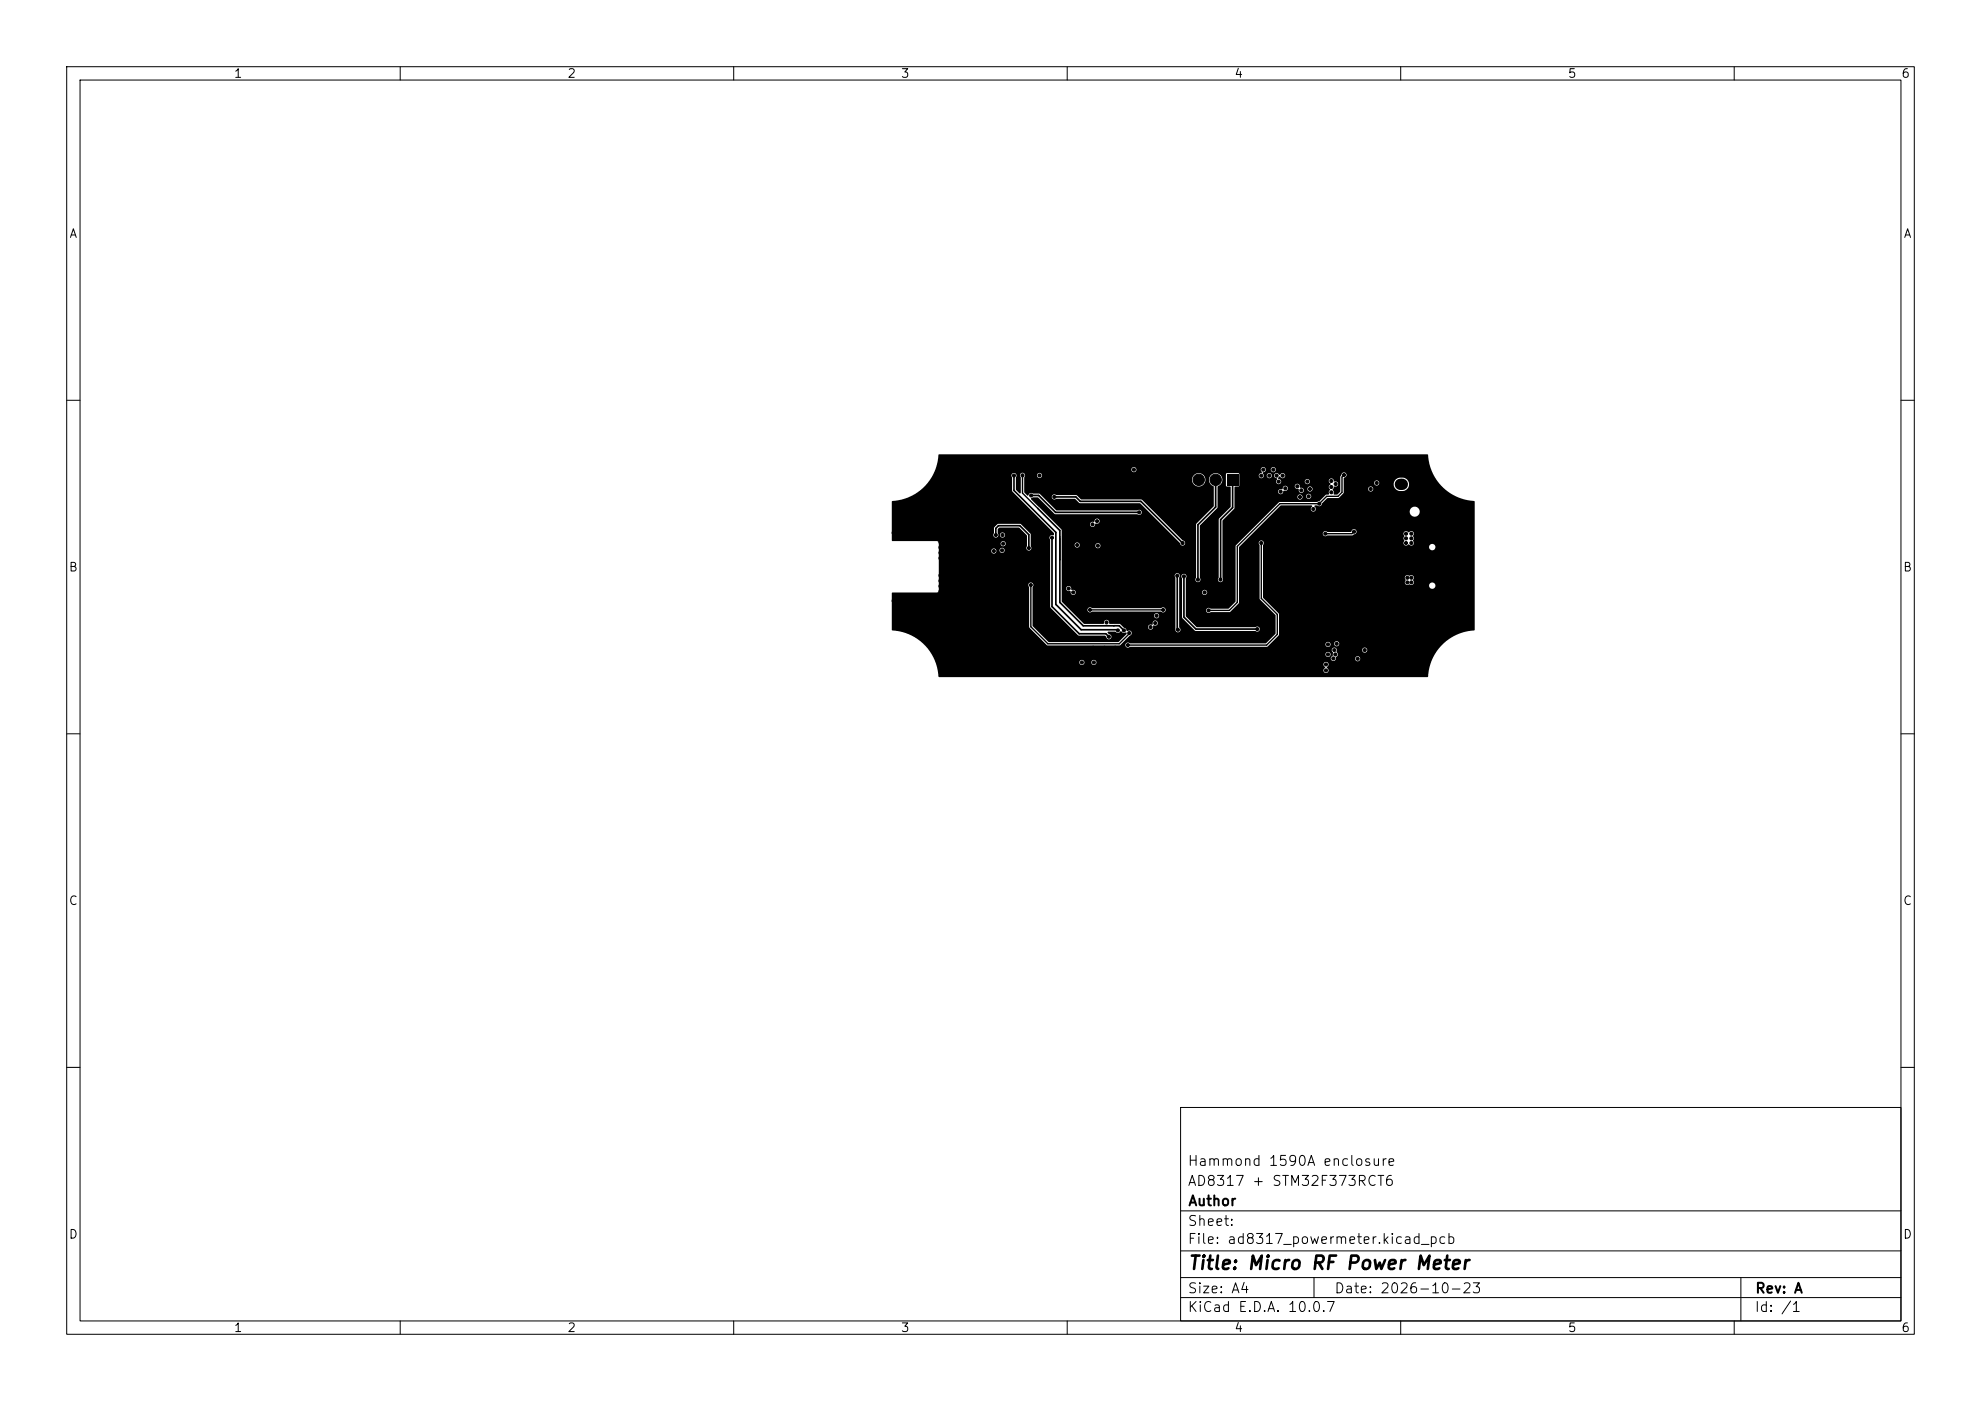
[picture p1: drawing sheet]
<svg xmlns="http://www.w3.org/2000/svg" width="297mm" height="210mm" viewBox="0 0 297 210" stroke-linecap="round" stroke-linejoin="round" font-family="sans-serif">
<defs><g id="words">
<text font-size="2" x="178" y="190.8">Title: Micro RF Power Meter</text>
<g font-size="1.5">
<text x="178" y="178.1">AD8317 + STM32F373RCT6</text>
<text x="178" y="175.1">Hammond 1590A enclosure</text>
<text x="178" y="184.1">Sheet:</text>
<text x="178" y="181.1">Author</text>
<text x="178" y="186.8">File: ad8317_powermeter.kicad_pcb</text>
<text x="178" y="197">KiCad E.D.A. 10.0.7</text>
<text x="178" y="194.2">Size: A4</text>
<text x="200" y="194.2">Date: 2026-10-23</text>
<text x="263" y="197">Id: /1</text>
<text x="263" y="194.2">Rev: A</text>
</g>
<g font-size="1.3">
<text x="35" y="12">1</text>
<text x="85" y="12">2</text>
<text x="135" y="12">3</text>
<text x="185" y="12">4</text>
<text x="235" y="12">5</text>
<text x="285" y="12">6</text>
<text x="10.3" y="36">A</text>
<text x="285.3" y="36">A</text>
<text x="10.2" y="86">B</text>
<text x="285.2" y="86">B</text>
<text x="10.2" y="136">C</text>
<text x="285.2" y="136">C</text>
<text x="10.2" y="186">D</text>
<text x="285.2" y="186">D</text>
<text x="35" y="200">1</text>
<text x="85" y="200">2</text>
<text x="135" y="200">3</text>
<text x="185" y="200">4</text>
<text x="235" y="200">5</text>
<text x="285" y="200">6</text>
</g>
</g></defs>
<g fill="none" stroke="#000" stroke-width=".15">
<path d="M10 10h277v190h-277zM12 12h273v186h-273zM60 10v2M110 10v2M160 10v2M210 10v2M260 10v2M10 60h2M285 60h2M10 110h2M285 110h2M10 160h2"/>
<path d="M177 166h108v32h-108zM285 160h2M60 198v2M110 198v2M160 198v2M177 194.5h108M177 191.5h108M177 187.5h108M177 181.5h108M197 191.5v3M210 198v2M260 198v2"/>
<path d="M261 191.5v6.5"/>
</g>
<path d="M213.7 89.2h1.1M213.7 80.6h1.1M218 89.2h.8M218 80.6h.8" fill="none" stroke="#000" stroke-width="1"/>
<path d="M183.9 71.1h1.8v1.7h-1.8zM200.3 75.1h1.9v1.8h-1.9zM209.2 74.3h1.8v1.6h-1.8zM140.7 68.2l73.4-.1a7.5 7.5 0 0 0 7 7.1l-.1 19.3a7.5 7.5 0 0 0-7 7h-73.2l-.1-.1-.1-.9-.4-1.3h21.6a.38 .38 0 0 0 .4 .5 .38 .38 0 0 0 .4-.5h1v.2a.38 .38 0 0 0 .3 .3 .38 .38 0 0 0 .4-.2h34.1l.1 .3a.22 .22 0 0 1 .2 .2 .22 .22 0 0 1-.2 .3 .39 .39 0 0 0 .1 .5 .39 .39 0 0 0 .6-.2 .39 .39 0 0 0-.3-.5v-.1a.39 .39 0 0 0 .1-.7 .39 .39 0 0 0-.6 .2h-34.1a.38 .38 0 0 0-.2-.6 .38 .38 0 0 0-.5 .3h-1l-.2-.2a.39 .39 0 0 0-.6 .2h-21.6l-.2-.6h59.5v.2a.38 .38 0 0 0 .4 .3 .38 .38 0 0 0 .4-.4h2.9v.1a.38 .38 0 0 0 .6 .3 .38 .38 0 0 0 0-.7 .38 .38 0 0 0-.6 .3h-2.9v-.2a.48 .48 0 0 0 .1-.8v-.3h3.8v.1a.38 .38 0 0 0 .6 .3 .38 .38 0 0 0 0-.7 .38 .38 0 0 0-.6 .3h-3.8v-.1a.38 .38 0 0 0-.6-.2 .38 .38 0 0 0 0 .7 .59 .59 0 0 1-.3 .8h-59.5l-.3-.6h59v.2a.38 .38 0 0 0 .6 .2 .38 .38 0 0 0 0-.6 .38 .38 0 0 0-.6 .2h-59l-.3-.4a7.8 7.8 0 0 0-5.7-3.2l.1-5.6h6.9v-6.3h7.9a.38 .38 0 0 0 .5 .5 .38 .38 0 0 0 .3-.6h.5v.2a.38 .38 0 0 0 .5 .2 .38 .38 0 0 0 0-.6 .38 .38 0 0 0-.5 .2h-.5h-.1a.39 .39 0 0 0-.4-.2 .39 .39 0 0 0-.3 .3h-7.9v-1.1h9.3v.2a.38 .38 0 0 0 .6 .2 .38 .38 0 0 0 0-.6 .38 .38 0 0 0-.6 .2h-9.3v-.2l-.2-.1h-6.7l-.1-.1v-.9h15.2a.38 .38 0 0 0 .4 .5 .38 .38 0 0 0 .4-.5h.2v.2a.38 .38 0 0 0 .6 .2 .38 .38 0 0 0 0-.6 .38 .38 0 0 0-.6 .2h-.2l-.1-.2v-.6l.2-.2h3l1.2 1.2v1.5a.39 .39 0 0 0-.1 .6 .39 .39 0 0 0 .6 .1 .39 .39 0 0 0 .1-.6l-.1-1.9-1.5-1.5h-3.4l-.5 .5-.2 1.1h-15.2l.1-5a7.3 7.3 0 0 0 6-3.9h11.8l.1 .4 .1 2.1 6.2 6.3a.29 .29 0 0 1-.1 .2 .29 .29 0 0 1-.3 0 .39 .39 0 0 0-.2 .6l.1 10.3 4.1 4.1 4 .1 .3 .2a.39 .39 0 0 0 .4 .3 .39 .39 0 0 0 .3-.3 .39 .39 0 0 0-.3-.4l-.2-.3v-.1h1.2a.47 .47 0 0 0 .8-.1l.1 .1a.51 .51 0 0 0 .7 .1v.3l-1.2 1.1h-10.5l-2.4-2.4v-5.8a.4 .4 0 0 0 0-.6 .4 .4 0 0 0-.6 .1 .4 .4 0 0 0 .1 .5v6l2.7 2.7 10.9 .1 .1-.2h.7a.41 .41 0 0 0 .3 .5 .41 .41 0 0 0 .4-.1h20.6l.4-.5h8.3v.2a.38 .38 0 0 0 .5 .3 .38 .38 0 0 0 .3-.6h.5v.2a.38 .38 0 0 0 .6 .2 .38 .38 0 0 0 0-.6 .38 .38 0 0 0-.6 .2h-.5h-.1a.39 .39 0 0 0-.4-.2 .39 .39 0 0 0-.3 .3h-8.3l1.4-1.3v-3.2l-2.4-2.4v-1.9h24.9v.2a.48 .48 0 0 0 .7 .3 .48 .48 0 0 0 0-.8 .48 .48 0 0 0-.7 .3h-24.9v-1.2h21.2v.2a.32 .32 0 0 1 0 .5 .46 .46 0 0 0 .8 .4 .43 .43 0 0 0 .5-.1 .43 .43 0 0 0-.1-.6 .43 .43 0 0 0 0-.6 .43 .43 0 0 0-.6 0 .39 .39 0 0 0-.6 .2h-21.2v-4.6h24.9v.2a.48 .48 0 0 0 .7 .3 .48 .48 0 0 0 0-.8 .48 .48 0 0 0-.7 .3h-24.9v-.2a.41 .41 0 0 0 0-.6 .41 .41 0 0 0-.6 0 .41 .41 0 0 0 0 .6v8.1l2.4 2.5v2.7l-1.4 1.4h-20.4l-.4-.1-.2 .2-.1 .1h-.7l1.4-1.3a.4 .4 0 0 0 .2-.6 .4 .4 0 0 0-.6-.1l-.2-.3-.5-.4h3.8a.39 .39 0 0 0 .5 .5 .39 .39 0 0 0 .3-.6l.1-.1a.4 .4 0 0 0 .6-.2 .4 .4 0 0 0-.5-.5 .4 .4 0 0 0-.3 .6h-.2a.38 .38 0 0 0-.5 .3h-3.8l-.4-.4h-1.5l-.1-.1a.41 .41 0 0 0-.5-.5 .41 .41 0 0 0-.3 .6h-2.9l-1.4-1.3h11.8v.2a.38 .38 0 0 0 .6 .2 .38 .38 0 0 0 0-.6 .38 .38 0 0 0-.6 .2h-11.8l-.8-.8h2.6v.1a.42 .42 0 0 0 .3 .3 .42 .42 0 0 0 .5-.1h10.3a.39 .39 0 0 0 .6-.1 .39 .39 0 0 0-.1-.5 .39 .39 0 0 0-.6 .1l-10.3-.1a.39 .39 0 0 0-.7 .3h-2.6l-1.2-1.2v-2h.6a.49 .49 0 0 0 .7 .4 .4 .4 0 0 0 .2 .6 .4 .4 0 0 0 .5-.3 .4 .4 0 0 0-.4-.5h-.2a.41 .41 0 0 0-.2-.5 .41 .41 0 0 0-.6 .3h-.6v-2h16.9l.1 .4v7.7a.4 .4 0 0 0 .6 .4 .4 .4 0 0 0 0-.7v-7.4l.1-.3h.2l.1 .4v5.9l1.9 1.9 9.2 .1a.39 .39 0 0 0 .5 0 .39 .39 0 0 0 0-.6 .39 .39 0 0 0-.5 0h-8.8l-1.7-1.6v-1h3v.2a.42 .42 0 0 0 .3 .3 .42 .42 0 0 0 .4-.1h2.9l1.3-1.4 .1-8.3 2-2.2h10.5v.2a.42 .42 0 0 0 .3 .3 .42 .42 0 0 0 .4-.1h3.8l.5-.4h7.1v.2a.32 .32 0 0 1 0 .5v.2a.31 .31 0 0 1 0 .5 .39 .39 0 0 0 .3 .5 .39 .39 0 0 0 .4-.2h.2a.39 .39 0 0 0 .6 .1 .39 .39 0 0 0-.1-.6l.1-.1a.51 .51 0 0 0-.1-.7 .39 .39 0 0 0 .1-.6 .39 .39 0 0 0-.6 .1l-.3-.1a.39 .39 0 0 0-.6 .2h-7.1a.4 .4 0 0 0-.2-.6 .4 .4 0 0 0-.5 .4h-3.7a.39 .39 0 0 0-.6 .2h-10.5l3.2-3.1h20.3l.1 .1a.75 .75 0 0 0 1.2 .4 .75 .75 0 0 0-.2-1.3 .75 .75 0 0 0-1.1 .8h-20.3l1-1h4.6l.1 .1a.4 .4 0 0 0-.2 .6 .4 .4 0 0 0 .6 .1 .4 .4 0 0 0 0-.7v-.1h.4a.41 .41 0 0 0 .5 0 .41 .41 0 0 0 .2-.4l.8-.7 1.7-.1 .7-.7 .1-.7h3.6v.2a.38 .38 0 0 0 .6 .2 .38 .38 0 0 0 0-.6 .38 .38 0 0 0-.6 .2h-3.6v-.9h4.5v.2a.38 .38 0 0 0 .4 .3 .38 .38 0 0 0 .4-.3h2.1v.2a1.19 1.19 0 0 0 1.1 .9 1.19 1.19 0 0 0 1.2-.7 1.02 1.02 0 0 0-.9-1.3 1.09 1.09 0 0 0-1.4 .9h-2.1a.38 .38 0 0 0-.3-.5 .38 .38 0 0 0-.5 .3h-4.5v-.7a.39 .39 0 0 0 .4-.5 .39 .39 0 0 0-.5-.3 .39 .39 0 0 0-.3 .5l-.2 .1v2.3l-.4 .4h-.4h-.2l.1-.4a.42 .42 0 0 1-.1-.5 .42 .42 0 0 1 .4-.3 .4 .4 0 0 0 .3-.5 .4 .4 0 0 0-.5-.2l-.1-.1a.39 .39 0 0 0-.7-.3 .39 .39 0 0 0 .2 .7l-.1 .2a.39 .39 0 0 0 0 .6l-.2 .4v.4l-.4 .1-.9 .9-.4 .1-5.7 .1-6.5 6.5-.1 8.4-1 1h-2.7l-.2-.1a.38 .38 0 0 0-.5 .3h-3v-2.7h2.4v.2a.38 .38 0 0 0 .6 .2 .38 .38 0 0 0 0-.6 .38 .38 0 0 0-.6 .2h-2.4v-1.9h1.4v.1a.38 .38 0 0 0 .5 .4 .38 .38 0 0 0 .3-.5h2.6v.1a.39 .39 0 0 0 .6 .3 .39 .39 0 0 0 .1-.6v-8.5l1.7-1.8 .1-1.9h9.4v.2a.38 .38 0 0 0 .5 .3 .38 .38 0 0 0 .3-.6h.5v.2a.38 .38 0 0 0 .6 .2 .38 .38 0 0 0 0-.6 .38 .38 0 0 0-.6 .2h-.5h-.1a.38 .38 0 0 0-.4-.2 .38 .38 0 0 0-.3 .3h-9.4v-.8h6.5v.2a.4 .4 0 0 0 .5 .3 .4 .4 0 0 0 .3-.5l.1-.1a.39 .39 0 0 0 .5-.1 .39 .39 0 0 0-.1-.6h1.2v.2a.51 .51 0 0 0 .6 .3 .4 .4 0 0 0 .4 .6 .4 .4 0 0 0 .3-.7h.6v.2a.38 .38 0 0 0 .6 .2 .38 .38 0 0 0 0-.6 .38 .38 0 0 0-.6 .2h-.6l-.5-.2a.39 .39 0 0 0-.3-.5 .39 .39 0 0 0-.5 .3h-1.3a.51 .51 0 0 0-.6 .5h-.1a.38 .38 0 0 0-.5 .3h-6.5v-.6l.7-.2v-1.6h2.9a.38 .38 0 0 0 .4 .5 .38 .38 0 0 0 .4-.5h.4v.2a.38 .38 0 0 0 .5 .3 .38 .38 0 0 0 .3-.5h.3l.1 .3 .3 .2 .1 .2a.38 .38 0 0 0 .1 .6 .38 .38 0 0 0 .5-.4h3.5v.1a.38 .38 0 0 0 .6 .3 .38 .38 0 0 0 0-.6 .38 .38 0 0 0-.6 .2h-3.5l-.2-.2a.22 .22 0 0 1-.3-.1 .22 .22 0 0 1 .2-.3 .22 .22 0 0 1 .3 .1 .39 .39 0 0 0 .5-.1 .39 .39 0 0 0-.2-.6 .39 .39 0 0 0-.5 .3l-.2-.1a.38 .38 0 0 0-.4-.2 .38 .38 0 0 0-.3 .3h-.3l-.2-.2a.39 .39 0 0 0-.6 .2h-.4l-.2-.3 .4-.3 .1-.3h.7a.38 .38 0 0 0 .5 .5 .38 .38 0 0 0 .2-.7 .38 .38 0 0 0-.7 .2h-.7a.4 .4 0 0 0-.6-.2 .4 .4 0 0 0 0 .7l-.4 .3-.1 .1h-2.9v-.2l-.1-.1h-1.8l-.1 .1v1.8l.7 .1v.2v2.8l-1.8 1.9v8.7l-.1 .3h-2.6l-.1-.2v-7.8l2.6-2.6 .1-3.3a1.02 1.02 0 0 0 .5-1.6 1.02 1.02 0 0 0-1.7 0 1.02 1.02 0 0 0 .6 1.6v3l-2.7 2.7v8l-.1 .2h-1.4v-.2a.38 .38 0 0 0-.1-.6 .38 .38 0 0 0-.6 .3h-.2v-.1a.38 .38 0 0 0-.4-.3 .38 .38 0 0 0-.4 .3h-16.9v-4.6h1.9v.2a.38 .38 0 0 0 .4 .3 .38 .38 0 0 0 .4-.4h2.3v.2a.38 .38 0 0 0 .6 .2 .38 .38 0 0 0 0-.6 .38 .38 0 0 0-.6 .2h-2.3v-.1a.38 .38 0 0 0-.4-.3 .38 .38 0 0 0-.4 .3h-1.9v-2.1l-.9-1h5.1a.39 .39 0 0 0 .4 .5 .39 .39 0 0 0 .4-.5h.1a.39 .39 0 0 0 .5-.3 .39 .39 0 0 0-.3-.5 .39 .39 0 0 0-.4 .5h-.2a.38 .38 0 0 0-.5 .3h-5.1l-3.7-3.8 .3-.1h.7l2.6 2.5h12.3a.4 .4 0 0 0 .6 0 .4 .4 0 0 0 0-.6 .4 .4 0 0 0-.6 0h-12.1l-2.1-2.1h1.4a.39 .39 0 0 0 .2 .4 .39 .39 0 0 0 .4 0h2.8l.8 .6h9l6 6a.39 .39 0 0 0 .4 .4 .39 .39 0 0 0 .4-.4 .39 .39 0 0 0-.4-.4l-6.2-6.1h-9l-.7-.7h-3l-.3-.1a.38 .38 0 0 0-.4 .3h-1.4l-.5-.4h-.9l-.3-.1a.53 .53 0 0 0-.5 .4l-.5-.5v-2h25.1v.2a1.01 1.01 0 0 0 1.6 .8 1.01 1.01 0 0 0 0-1.7 1.01 1.01 0 0 0-1.6 .7h-25.1l.1-.6h1.8v.1a.38 .38 0 0 0 .6 .3 .38 .38 0 0 0 0-.7 .38 .38 0 0 0-.6 .3h-1.8a.4 .4 0 0 0-.6-.3 .4 .4 0 0 0-.1 .7v2.3l-.1 .1-.6-.6v-1.8a.4 .4 0 0 0-.1-.7 .4 .4 0 0 0-.6 .3h-11.8l.4-.9h29.4v.2a.38 .38 0 0 0 .6 .2 .38 .38 0 0 0 0-.6 .38 .38 0 0 0-.6 .2h-29.4l.4-1.2z" fill="#000"/>
<path d="M209.9 72.6h.4" fill="none" stroke="#000" stroke-width="1.7"/>
<g fill="#000" stroke="#000" stroke-width=".15">
<circle cx="134" cy="79.9" r=".3"/>
<circle cx="134.8" cy="79.9" r=".3"/>
<circle cx="135.6" cy="79.9" r=".3"/>
<circle cx="136.4" cy="79.9" r=".3"/>
<circle cx="137.2" cy="79.9" r=".3"/>
<circle cx="138" cy="79.9" r=".3"/>
<circle cx="138.8" cy="79.9" r=".3"/>
<circle cx="139.6" cy="79.9" r=".3"/>
<circle cx="140.4" cy="79.9" r=".3"/>
<circle cx="143.3" cy="79.8" r=".23"/>
<circle cx="144.5" cy="79.8" r=".23"/>
<circle cx="145.5" cy="79.8" r=".23"/>
<circle cx="146.6" cy="79.8" r=".23"/>
<circle cx="148.6" cy="79.8" r=".23"/>
<circle cx="149.7" cy="78.1" r=".23"/>
<circle cx="152" cy="71.3" r=".23"/>
<circle cx="152.1" cy="79.6" r=".23"/>
<circle cx="153.3" cy="71.3" r=".23"/>
<circle cx="154.6" cy="71.3" r=".23"/>
<circle cx="154.6" cy="74.3" r=".23"/>
<circle cx="155" cy="78.1" r=".23"/>
<circle cx="155.9" cy="71.3" r=".23"/>
<circle cx="158.1" cy="74.5" r=".23"/>
<circle cx="163.8" cy="78.6" r=".23"/>
<circle cx="164.5" cy="78.1" r=".23"/>
<circle cx="165.1" cy="74.2" r=".23"/>
<circle cx="166.3" cy="77.7" r=".23"/>
<circle cx="166.3" cy="78.4" r=".23"/>
<circle cx="170" cy="70.4" r=".23"/>
<circle cx="170" cy="71.7" r=".23"/>
<circle cx="170.8" cy="76.8" r=".23"/>
<circle cx="177.2" cy="71.9" r=".85"/>
<circle cx="179.7" cy="71.9" r=".85"/>
<circle cx="182.3" cy="71.9" r=".85"/>
<circle cx="189.1" cy="71.3" r=".23"/>
<circle cx="189.4" cy="70.4" r=".23"/>
<circle cx="190" cy="73.9" r=".23"/>
<circle cx="190.3" cy="71.3" r=".23"/>
<circle cx="190.9" cy="70.4" r=".23"/>
<circle cx="191.1" cy="73.6" r=".23"/>
<circle cx="191.4" cy="71.3" r=".23"/>
<circle cx="191.7" cy="72.2" r=".23"/>
<circle cx="192" cy="73.7" r=".23"/>
<circle cx="192.3" cy="71.3" r=".23"/>
<circle cx="192.7" cy="73.2" r=".23"/>
<circle cx="193.9" cy="71.2" r=".23"/>
<circle cx="194.5" cy="72.9" r=".23"/>
<circle cx="194.9" cy="74.5" r=".23"/>
<circle cx="195.1" cy="73.5" r=".23"/>
<circle cx="196" cy="72.2" r=".23"/>
<circle cx="196" cy="69.2" r=".23"/>
<circle cx="196.1" cy="71.2" r=".23"/>
<circle cx="196.2" cy="74.4" r=".23"/>
<circle cx="196.4" cy="73.3" r=".23"/>
<circle cx="196.9" cy="76.3" r=".23"/>
<circle cx="197.8" cy="75.5" r=".23"/>
<circle cx="198.8" cy="76.7" r=".23"/>
<circle cx="198.8" cy="77.7" r=".23"/>
<circle cx="199.6" cy="73" r=".23"/>
<circle cx="199.6" cy="72.1" r=".23"/>
<circle cx="199.6" cy="73.8" r=".23"/>
<circle cx="200.1" cy="71.1" r=".23"/>
<circle cx="200.2" cy="72.6" r=".23"/>
<circle cx="200.6" cy="75.4" r=".3"/>
<circle cx="200.6" cy="76.6" r=".3"/>
<circle cx="201.2" cy="76" r=".23"/>
<circle cx="201.5" cy="71.2" r=".23"/>
<circle cx="201.9" cy="75.4" r=".3"/>
<circle cx="201.9" cy="76.6" r=".3"/>
<circle cx="203" cy="79.7" r=".23"/>
<circle cx="203.3" cy="76.9" r=".23"/>
<circle cx="203.3" cy="74.2" r=".23"/>
<circle cx="203.3" cy="75.5" r=".23"/>
<circle cx="203.4" cy="73" r=".23"/>
<circle cx="204.7" cy="76.9" r=".23"/>
<circle cx="204.7" cy="75.5" r=".23"/>
<circle cx="205.5" cy="73.3" r=".23"/>
<circle cx="205.5" cy="74.3" r=".23"/>
<circle cx="205.8" cy="76.9" r=".23"/>
<circle cx="205.8" cy="75.5" r=".23"/>
<circle cx="206.4" cy="72.4" r=".23"/>
<circle cx="208.3" cy="78.8" r=".23"/>
<circle cx="212.4" cy="79.8" r=".23"/>
<circle cx="213.5" cy="79.4" r=".23"/>
<circle cx="215.3" cy="76.1" r=".23"/>
<circle cx="134" cy="90.1" r=".3"/>
<circle cx="134.8" cy="90.1" r=".3"/>
<circle cx="135.6" cy="90.1" r=".3"/>
<circle cx="136.4" cy="90.1" r=".3"/>
<circle cx="137.2" cy="90.1" r=".3"/>
<circle cx="138" cy="90.1" r=".3"/>
<circle cx="138.8" cy="90.1" r=".3"/>
<circle cx="139.6" cy="90.1" r=".3"/>
<circle cx="140.4" cy="90.1" r=".3"/>
<circle cx="141.1" cy="81.3" r=".3"/>
<circle cx="141.1" cy="82.1" r=".3"/>
<circle cx="141.1" cy="89.5" r=".3"/>
<circle cx="141.1" cy="88.7" r=".3"/>
<circle cx="141.1" cy="82.9" r=".3"/>
<circle cx="141.1" cy="86.3" r=".3"/>
<circle cx="141.1" cy="87.9" r=".3"/>
<circle cx="141.1" cy="80.5" r=".3"/>
<circle cx="141.1" cy="87.1" r=".3"/>
<circle cx="141.1" cy="83.7" r=".3"/>
<circle cx="142.2" cy="83.4" r=".23"/>
<circle cx="142.2" cy="86.5" r=".23"/>
<circle cx="143.1" cy="86.5" r=".23"/>
<circle cx="143.2" cy="83.4" r=".23"/>
<circle cx="143.3" cy="81.7" r=".23"/>
<circle cx="143.3" cy="88.4" r=".23"/>
<circle cx="143.3" cy="90.1" r=".23"/>
<circle cx="143.8" cy="91.6" r=".23"/>
<circle cx="144.2" cy="84.1" r=".3"/>
<circle cx="144.2" cy="85.8" r=".3"/>
<circle cx="144.4" cy="81.7" r=".23"/>
<circle cx="144.5" cy="88.4" r=".23"/>
<circle cx="144.5" cy="90.1" r=".23"/>
<circle cx="145.1" cy="86" r=".23"/>
<circle cx="145.2" cy="91.6" r=".23"/>
<circle cx="145.5" cy="81.7" r=".23"/>
<circle cx="145.5" cy="88.4" r=".23"/>
<circle cx="145.5" cy="90.1" r=".23"/>
<circle cx="146" cy="84.2" r=".23"/>
<circle cx="146.6" cy="81.7" r=".23"/>
<circle cx="146.6" cy="88.4" r=".23"/>
<circle cx="146.6" cy="90.1" r=".23"/>
<circle cx="146.7" cy="86.6" r=".23"/>
<circle cx="146.9" cy="84.4" r=".23"/>
<circle cx="147.6" cy="81.7" r=".23"/>
<circle cx="147.6" cy="88.4" r=".23"/>
<circle cx="147.6" cy="90.1" r=".23"/>
<circle cx="147.6" cy="86.6" r=".23"/>
<circle cx="147.8" cy="84.4" r=".23"/>
<circle cx="148.6" cy="81.7" r=".23"/>
<circle cx="148.6" cy="88.4" r=".23"/>
<circle cx="148.6" cy="90.1" r=".23"/>
<circle cx="148.6" cy="86.6" r=".23"/>
<circle cx="148.7" cy="84.4" r=".23"/>
<circle cx="149" cy="82.6" r=".23"/>
<circle cx="149.3" cy="80.2" r=".23"/>
<circle cx="149.4" cy="86.6" r=".23"/>
<circle cx="149.6" cy="84.4" r=".23"/>
<circle cx="150.1" cy="91.6" r=".23"/>
<circle cx="150.1" cy="84.4" r=".23"/>
<circle cx="150.2" cy="86.6" r=".23"/>
<circle cx="150.2" cy="82.5" r=".23"/>
<circle cx="150.3" cy="80.2" r=".23"/>
<circle cx="150.4" cy="81.5" r=".23"/>
<circle cx="150.8" cy="84.4" r=".23"/>
<circle cx="151.3" cy="84.4" r=".23"/>
<circle cx="151.9" cy="80.8" r=".23"/>
<circle cx="152" cy="84.4" r=".23"/>
<circle cx="153.9" cy="92.5" r=".23"/>
<circle cx="154.2" cy="86.3" r=".23"/>
<circle cx="154.2" cy="82.1" r=".23"/>
<circle cx="154.6" cy="87.7" r=".23"/>
<circle cx="155.1" cy="95.7" r=".23"/>
<circle cx="155.6" cy="93.9" r=".23"/>
<circle cx="156.3" cy="90" r=".23"/>
<circle cx="156.3" cy="91.6" r=".23"/>
<circle cx="156.7" cy="84.6" r=".23"/>
<circle cx="157.7" cy="80.6" r=".23"/>
<circle cx="158.1" cy="97.2" r=".23"/>
<circle cx="158.1" cy="95.9" r=".23"/>
<circle cx="160" cy="83.4" r=".23"/>
<circle cx="160.1" cy="86.4" r=".23"/>
<circle cx="160.2" cy="88.2" r=".23"/>
<circle cx="160.4" cy="80.1" r=".23"/>
<circle cx="160.9" cy="86.4" r=".23"/>
<circle cx="160.9" cy="95.7" r=".23"/>
<circle cx="160.9" cy="88.8" r=".23"/>
<circle cx="161.5" cy="81.7" r=".23"/>
<circle cx="162.1" cy="92.2" r=".23"/>
<circle cx="162.2" cy="99.3" r=".23"/>
<circle cx="163.4" cy="91.4" r=".23"/>
<circle cx="163.9" cy="97.1" r=".23"/>
<circle cx="164" cy="99.3" r=".23"/>
<circle cx="164.6" cy="81.8" r=".23"/>
<circle cx="164.8" cy="97.6" r=".23"/>
<circle cx="165.1" cy="86.4" r=".23"/>
<circle cx="165.1" cy="84.4" r=".23"/>
<circle cx="165.1" cy="85.4" r=".23"/>
<circle cx="165.1" cy="88.4" r=".23"/>
<circle cx="165.1" cy="83.4" r=".23"/>
<circle cx="165.1" cy="87.4" r=".23"/>
<circle cx="165.1" cy="82.4" r=".23"/>
<circle cx="165.1" cy="89.5" r=".23"/>
<circle cx="165.2" cy="95.7" r=".23"/>
<circle cx="165.6" cy="97.1" r=".23"/>
<circle cx="165.9" cy="93.3" r=".23"/>
<circle cx="166.1" cy="82.4" r=".23"/>
<circle cx="166.1" cy="89.5" r=".23"/>
<circle cx="166.3" cy="95.4" r=".23"/>
<circle cx="167" cy="89.5" r=".23"/>
<circle cx="167.1" cy="82.4" r=".23"/>
<circle cx="167.2" cy="97.1" r=".23"/>
<circle cx="167.6" cy="94.5" r=".23"/>
<circle cx="168" cy="89.5" r=".23"/>
<circle cx="168.1" cy="82.4" r=".23"/>
<circle cx="168.5" cy="94.5" r=".23"/>
<circle cx="168.9" cy="89.5" r=".23"/>
<circle cx="169" cy="82.4" r=".23"/>
<circle cx="169.1" cy="96.7" r=".23"/>
<circle cx="169.3" cy="94.9" r=".23"/>
<circle cx="169.9" cy="89.5" r=".23"/>
<circle cx="170" cy="82.4" r=".23"/>
<circle cx="170.9" cy="82.4" r=".23"/>
<circle cx="170.9" cy="89.5" r=".23"/>
<circle cx="171.1" cy="93.4" r=".23"/>
<circle cx="172" cy="82.4" r=".23"/>
<circle cx="172" cy="86.4" r=".23"/>
<circle cx="172" cy="84.4" r=".23"/>
<circle cx="172" cy="89.5" r=".23"/>
<circle cx="172" cy="88.4" r=".23"/>
<circle cx="172" cy="85.4" r=".23"/>
<circle cx="172" cy="83.4" r=".23"/>
<circle cx="172" cy="87.4" r=".23"/>
<circle cx="172.5" cy="94" r=".23"/>
<circle cx="173.2" cy="93.4" r=".23"/>
<circle cx="173.4" cy="92.3" r=".23"/>
<circle cx="174.4" cy="91.4" r=".23"/>
<circle cx="176.5" cy="86.3" r=".23"/>
<circle cx="176.6" cy="94.4" r=".23"/>
<circle cx="177.3" cy="81.4" r=".23"/>
<circle cx="177.5" cy="86.4" r=".23"/>
<circle cx="179.6" cy="86.9" r=".23"/>
<circle cx="180.6" cy="88.8" r=".23"/>
<circle cx="181.2" cy="91.5" r=".23"/>
<circle cx="182.2" cy="98.8" r=".23"/>
<circle cx="183" cy="86.9" r=".23"/>
<circle cx="188.5" cy="94.3" r=".23"/>
<circle cx="189.1" cy="81.4" r=".23"/>
<circle cx="193.8" cy="98.8" r=".23"/>
<circle cx="198.7" cy="80" r=".23"/>
<circle cx="198.8" cy="99.6" r=".23"/>
<circle cx="199.1" cy="98.1" r=".23"/>
<circle cx="199.1" cy="96.6" r=".23"/>
<circle cx="199.9" cy="98.7" r=".23"/>
<circle cx="199.9" cy="93.4" r=".23"/>
<circle cx="200" cy="97.4" r=".23"/>
<circle cx="200.2" cy="98.1" r=".23"/>
<circle cx="200.4" cy="96.5" r=".23"/>
<circle cx="201.3" cy="94.5" r=".23"/>
<circle cx="202.3" cy="96.5" r=".23"/>
<circle cx="202.8" cy="81.4" r=".23"/>
<circle cx="203.3" cy="93.4" r=".23"/>
<circle cx="203.5" cy="98.7" r=".23"/>
<circle cx="204.6" cy="97.4" r=".23"/>
<circle cx="204.6" cy="96.5" r=".23"/>
<circle cx="206.2" cy="95.6" r=".23"/>
<circle cx="206.8" cy="94.1" r=".23"/>
<circle cx="206.8" cy="92.8" r=".23"/>
<circle cx="208.8" cy="82.7" r=".23"/>
<circle cx="210.8" cy="80" r=".23"/>
<circle cx="210.8" cy="80.7" r=".23"/>
<circle cx="210.8" cy="81.4" r=".23"/>
<circle cx="211" cy="87.3" r=".23"/>
<circle cx="211" cy="86.6" r=".23"/>
<circle cx="211.6" cy="80" r=".23"/>
<circle cx="211.6" cy="87.3" r=".23"/>
<circle cx="211.6" cy="86.6" r=".23"/>
<circle cx="211.6" cy="89.4" r=".23"/>
<circle cx="211.6" cy="80.7" r=".23"/>
<circle cx="211.6" cy="90.2" r=".23"/>
<circle cx="211.6" cy="81.4" r=".23"/>
<circle cx="211.6" cy="88.6" r=".23"/>
<circle cx="212.4" cy="81.7" r=".23"/>
<circle cx="212.4" cy="80.7" r=".23"/>
<circle cx="212.5" cy="89.4" r=".23"/>
<circle cx="212.7" cy="90.2" r=".23"/>
<circle cx="215.2" cy="93.9" r=".23"/>
<circle cx="198.8" cy="100.5" r=".23"/>
<circle cx="200.8" cy="100.6" r=".23"/>
</g>
<path d="M152 71.3v2.2l6.3 6.3v10.8l3.8 3.8h5.4l.1 .1M154.6 74.3h1.1l2.6 2.5h12.5M155.6 76.2l3.3 3.3v10.8l3.5 3.5h5.4l.7 .7M158.1 74.5h3.2l.7 .7h9.1l6.2 6.2M182.3 71.9v4.1l-2.7 2.7v8.2M184.8 71.9v4.2l-1.8 1.8v9M149.3 80.2v-1l.4-.4h3.2l1.4 1.4v2M157.7 80.6v10.3l4.1 4.1h4l.5 .5M167 93.8h.1M176.5 86.3v8l.1 .1M177.5 86.4v6.1l1.8 1.8h9.2" fill="none" stroke="#000" stroke-width=".25"/>
<path d="M153.3 71.3v2.6l2.3 2.3M201.5 71.2l-.3 .3v2.3l-.6 .6h-1.7l-1.1 1.1h-5.9l-6.4 6.4v8.4l-1.2 1.2h-3.1M203 79.7l-.3 .3h-4M154.5 87.7v6.3l2.6 2.5h10.7l1.5-1.6M158.9 80.4v.4M174.4 91.4h-11M189.1 81.4v8.3l2.4 2.4v3l-1.6 1.6h-20.8" fill="none" stroke="#000" stroke-width=".2"/>
<use href="#words"/>
</svg>
